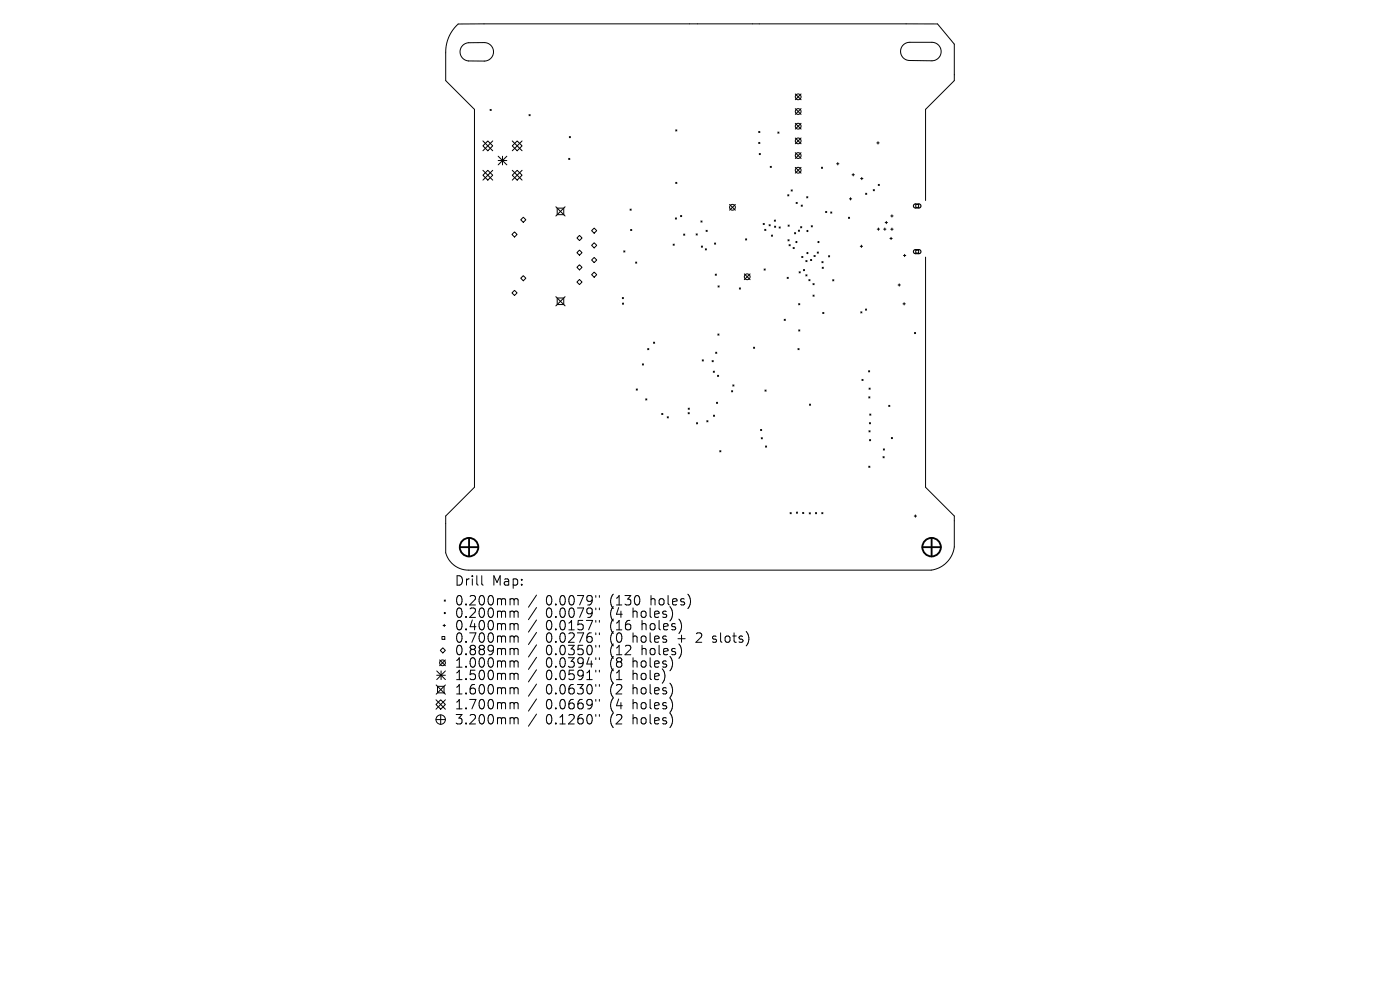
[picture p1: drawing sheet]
<svg xmlns="http://www.w3.org/2000/svg" width="297mm" height="210mm" viewBox="0 0 297 210" stroke-linecap="round" stroke-linejoin="round" font-family="sans-serif">
<defs><g id="words">
<g font-size="2.8">
<text x="96.5" y="124.5">Drill</text>
<text x="104.4" y="124.5">Map:</text>
<text x="96.5" y="128.7">0.200mm</text>
<text x="96.5" y="131.3">0.200mm</text>
<text x="115.7" y="128.7">0.0079&quot;</text>
<text x="115.7" y="131.3">0.0079&quot;</text>
<text x="129.4" y="128.7">(130</text>
<text x="129.4" y="131.3">(4</text>
<text x="134.2" y="131.3">holes)</text>
<text x="138" y="128.7">holes)</text>
<text x="96.5" y="133.9">0.400mm</text>
<text x="96.5" y="136.6">0.700mm</text>
<text x="115.7" y="133.9">0.0157&quot;</text>
<text x="115.7" y="136.6">0.0276&quot;</text>
<text x="129.4" y="133.9">(16</text>
<text x="129.4" y="136.6">(0</text>
<text x="134.2" y="136.6">holes</text>
<text x="136.1" y="133.9">holes)</text>
<text x="143.8" y="136.6">+</text>
<text x="147.9" y="136.6">2</text>
<text x="151.5" y="136.6">slots)</text>
<text x="96.5" y="139.2">0.889mm</text>
<text x="96.5" y="141.9">1.000mm</text>
<text x="115.7" y="139.2">0.0350&quot;</text>
<text x="115.7" y="141.9">0.0394&quot;</text>
<text x="129.4" y="139.2">(12</text>
<text x="129.4" y="141.9">(8</text>
<text x="134.2" y="141.9">holes)</text>
<text x="136.1" y="139.2">holes)</text>
<text x="96.5" y="144.5">1.500mm</text>
<text x="96.5" y="147.5">1.600mm</text>
<text x="115.7" y="144.5">0.0591&quot;</text>
<text x="115.7" y="147.5">0.0630&quot;</text>
<text x="129.4" y="144.5">(1</text>
<text x="129.4" y="147.5">(2</text>
<text x="134.2" y="144.5">hole)</text>
<text x="134.2" y="147.5">holes)</text>
<text x="96.5" y="150.7">1.700mm</text>
<text x="96.5" y="153.9">3.200mm</text>
<text x="115.7" y="150.7">0.0669&quot;</text>
<text x="115.7" y="153.9">0.1260&quot;</text>
<text x="129.4" y="150.7">(4</text>
<text x="129.4" y="153.9">(2</text>
<text x="134.2" y="150.7">holes)</text>
<text x="134.2" y="153.9">holes)</text>
</g>
</g></defs>
<g fill="none" stroke="#000" stroke-width=".21">
<path d="M98.1 9.7l1.1-.6 3.5-.1a1.96 1.96 0 0 1 2 2 1.96 1.96 0 0 1-2 2l-3.3-.1a1.94 1.94 0 0 1-1.7-1.2 1.94 1.94 0 0 1 .4-2zM168.7 19.9l1.2 1.3M169.9 19.9l-1.2 1.3M191.7 9.5l1.1-.5h4.9a1.96 1.96 0 0 1 2 1.9 1.96 1.96 0 0 1-2 2l-4.7-.1a1.93 1.93 0 0 1-1.8-1.2 1.93 1.93 0 0 1 .5-2.1zM102.4 37.2l1.1-1.1 1 1.1-1 1zM102.4 29.9l2.1 2.1M102.4 36.1l2.1 2.1M103.5 29.9l1 1-1 1.1-1.1-1.1zM104 23.2l.2 .2M104.2 23.2l-.2 .2M104.5 36.1l-2.1 2.1M104.5 29.9l-2.1 2.1"/>
<path d="M105.7 33.1l1.8 1.9M105.7 34.1h1.8M106.6 33.1v1.9M107.5 33.1l-1.8 1.9M108.7 37.2l1-1.1 1.1 1.1-1.1 1zM108.7 36.1l2.1 2.1M108.7 29.9l2.1 2.1M109.7 29.9l1.1 1-1.1 1.1-1-1.1zM110.8 29.9l-2.1 2.1M110.8 36.1l-2.1 2.1M112.2 24.3l.3 .3M112.5 24.3l-.3 .3"/>
<path d="M120.6 33.6l.3 .2M120.8 29l.2 .2M120.9 33.6l-.3 .2M121 29l-.2 .2M143.3 27.5l.3 .3M143.3 38.7l.3 .2M143.6 27.5l-.3 .3M143.6 38.7l-.3 .2M161 27.9l.2 .2M161 30.2l.2 .2M161.1 32.6l.2 .2M161.2 27.9l-.2 .2"/>
<path d="M161.2 30.2l-.2 .2M161.3 32.6l-.2 .2M163.4 35.3l.2 .2M163.6 35.3l-.2 .2M165 28l.3 .3M165.3 28l-.3 .3M168.7 23l1.2 1.3M168.7 26.2l1.2 1.2M168.7 29.3l1.2 1.2M168.7 32.4l1.2 1.2M168.7 35.5l1.2 1.2M169.9 23l-1.2 1.3"/>
<path d="M169.9 26.2l-1.2 1.2M169.9 29.3l-1.2 1.2M169.9 32.4l-1.2 1.2M169.9 35.5l-1.2 1.2M174.3 35.5l.2 .2M174.5 35.5l-.2 .2M177.5 34.7h.5M177.7 34.5v.5M180.8 37.1h.4M181 36.8v.5M182.6 37.9h.5M182.8 37.6v.5"/>
<path d="M186 30.3h.5M186.3 30.1v.5M186.3 39.1l.3 .3M186.6 39.1l-.3 .3M108.6 49.7l.6-.5 .5 .5-.5 .6zM110.5 46.6l.5-.5 .6 .5-.6 .6zM110.5 59l.5-.5 .6 .5-.6 .6zM117.9 43.9l2 1.9M118.2 44.2h1.4v1.3h-1.4zM119.9 43.9l-2 1.9M122.4 50.5l.5-.6 .6 .6-.6 .5zM122.4 53.6l.5-.5 .6 .5-.6 .5z"/>
<path d="M122.4 56.7l.5-.5 .6 .5-.6 .6zM122.4 59.8l.5-.5 .6 .5-.6 .6zM125.5 55.2l.5-.6 .6 .6-.6 .5zM125.5 58.3l.5-.6 .6 .6-.6 .5zM126 48.4l.6 .5-.6 .6-.5-.6zM126 51.5l.6 .5-.6 .6-.5-.6zM132.3 53.2l.3 .3M132.6 53.2l-.3 .3M133.7 44.4l.2 .2M133.8 48.7l.2 .2M133.9 44.4l-.2 .2M134 48.7l-.2 .2"/>
<path d="M134.8 55.6l.3 .2M135.1 55.6l-.3 .2M142.8 51.8l.2 .2M143 51.8l-.2 .2M143.3 46.2l.2 .3M143.5 46.2l-.2 .3M144.4 45.7l.2 .3M144.6 45.7l-.2 .3M145 49.7l.3 .2M145.3 49.7l-.3 .2M147.7 49.6l.2 .3M147.9 49.6l-.2 .3"/>
<path d="M148.7 46.9l.2 .2M148.8 52.2l.2 .2M148.9 46.9l-.2 .2M149 52.2l-.2 .2M149.6 52.8l.3 .2M149.8 48.9l.2 .2M149.9 52.8l-.3 .2M150 48.9l-.2 .2M151.6 51.6l.2 .2M151.7 58.1l.3 .3M151.8 51.6l-.2 .2M152 58.1l-.3 .3"/>
<path d="M154.8 43.4l1.2 1.2M156 43.4l-1.2 1.2M157.9 58.1l1.2 1.2M158.2 50.7l.2 .2M158.4 50.7l-.2 .2M159.1 58.1l-1.2 1.2M161.9 47.4l.2 .2M162.1 57.1l.2 .2M162.1 47.4l-.2 .2M162.2 48.6l.3 .3M162.3 57.1l-.2 .2M162.5 48.6l-.3 .3"/>
<path d="M163.2 47.7l.2 .2M163.4 47.7l-.2 .2M163.6 49.9l.3 .2M163.9 49.9l-.3 .2M164.3 46.7l.2 .2M164.3 48l.3 .2M164.5 46.7l-.2 .2M164.6 48l-.3 .2M165.3 48.1l.2 .3M165.5 48.1l-.2 .3M167 58.8l.2 .3M167.1 41.3l.3 .3"/>
<path d="M167.2 50.9l.2 .2M167.2 47.7l.2 .3M167.2 58.8l-.2 .3M167.4 41.3l-.3 .3M167.4 51.9l.2 .2M167.4 50.9l-.2 .2M167.4 47.7l-.2 .3M167.6 51.9l-.2 .2M167.8 40.3l.3 .2M168.1 40.3l-.3 .2M168.3 52.5l.2 .2M168.5 52.5l-.2 .2"/>
<path d="M168.6 49.4l.2 .2M168.8 49.4l-.2 .2M168.9 42.9l.2 .3M169.1 42.9l-.2 .3M169.4 48.8l.2 .3M169.5 57.6l.3 .3M169.6 48.8l-.2 .3M169.8 57.6l-.3 .3M169.8 48.1l.3 .2M170 43.5l.2 .3M170.1 54.4l.2 .2M170.1 48.1l-.3 .2"/>
<path d="M170.2 43.5l-.2 .3M170.3 54.4l-.2 .2M170.4 57.2l.3 .2M170.7 57.2l-.3 .2M171 58.3l.2 .2M171 55.3l.2 .2M171.1 41.7l.3 .3M171.2 58.3l-.2 .2M171.2 55.3l-.2 .2M171.4 41.7l-.3 .3M171.6 59.3l.2 .3M171.8 59.3l-.2 .3"/>
<path d="M172 55l.2 .3M172.1 47.9l.2 .2M172.2 55l-.2 .3M172.3 47.9l-.2 .2M172.7 54.2l.2 .2M172.9 54.2l-.2 .2M173.4 53.5l.2 .2M173.6 53.5l-.2 .2M174.4 55.5l.2 .2M174.4 56.7l.3 .2M174.6 55.5l-.2 .2M174.7 56.7l-.3 .2"/>
<path d="M175.1 44.8l.3 .3M175.4 44.8l-.3 .3M175.8 54.2l.2 .3M176 54.2l-.2 .3M176.2 45l.3 .2M176.5 45l-.3 .2M176.6 59.3l.3 .3M176.9 59.3l-.3 .3M180 46.1l.2 .2M180.2 42.2h.5M180.2 46.1l-.2 .2M180.4 41.9v.5"/>
<path d="M182.5 52.3h.5M182.7 52v.5M183.6 41l.3 .2M183.9 41l-.3 .2M185.3 40.2l.2 .3M185.5 40.2l-.2 .3M186.1 48.6h.5M186.3 48.4v.5M187.5 48.6h.5M187.7 48.4v.5M187.8 47.2h.5M188 47v.5"/>
<path d="M188.8 50.6h.5M189 48.6h.5M189 45.8h.5M189 50.3v.5M189.2 45.6v.5M189.2 48.4v.5M191.7 54.2h.5M191.9 54v.4M194.3 43.4h.6v.6h-.6zM194.3 53.1h.6v.6h-.6zM196.4 42.5v-19.3l6.1-6.1v-7.7l-3.6-4.3h-101.7a8 8 0 0 0-2.6 6.1v5.9l6.1 6.1v80.2l-6.1 6.1v7.8a5 5 0 0 0 4.9 3.6h98a5.7 5.7 0 0 0 5-4.9v-6.5l-6.1-6.1v-48.9M108.6 62.1l.6-.5 .5 .5-.5 .6z"/>
<path d="M117.9 62.9l2 2M118.2 63.2h1.4v1.4h-1.4zM119.9 62.9l-2 2M132 63.1l.3 .3M132 64.3l.3 .2M132.3 63.1l-.3 .3M132.3 64.3l-.3 .2M136.3 77.2l.2 .2M136.5 77.2l-.2 .2M137.4 73.9l.2 .3M137.6 73.9l-.2 .3M138.6 72.6l.3 .2"/>
<path d="M138.9 72.6l-.3 .2M149 76.3l.2 .3M149.2 76.3l-.2 .3M151.1 76.5l.2 .2M151.3 78.7l.3 .3M151.3 76.5l-.2 .2M151.6 78.7l-.3 .3M151.8 74.7l.3 .3M152.1 74.7l-.3 .3M152.2 79.6l.3 .3M152.3 70.9l.2 .2M152.3 60.6l.3 .3"/>
<path d="M152.5 79.6l-.3 .3M152.5 70.9l-.2 .2M152.6 60.6l-.3 .3M156.8 61.1l.3 .2M157.1 61.1l-.3 .2M159.9 73.6l.2 .3M160.1 73.6l-.2 .3M166.4 67.7l.2 .3M166.6 67.7l-.2 .3M169.3 73.9l.2 .3M169.4 64.4l.3 .3M169.4 70l.3 .2"/>
<path d="M169.5 73.9l-.2 .3M169.7 64.4l-.3 .3M169.7 70l-.3 .2M172.5 60.2l.2 .2M172.5 62.6l.2 .2M172.7 60.2l-.2 .2M172.7 62.6l-.2 .2M174.5 66.3l.3 .2M174.8 66.3l-.3 .2M182.6 66.1l.3 .3M182.9 66.1l-.3 .3M183.6 65.6l.2 .2"/>
<path d="M183.8 65.6l-.2 .2M184.3 78.6l.2 .3M184.5 78.6l-.2 .3M190.5 60.5h.5M190.8 60.2v.5M191.6 64.4h.4M191.8 64.2v.5M194 70.5l.2 .3M194.2 70.5l-.2 .3M135 82.5l.2 .3M135.2 82.5l-.2 .3M137 84.6l.2 .3"/>
<path d="M137.2 84.6l-.2 .3M140.4 87.7l.2 .2M140.6 87.7l-.2 .2M141.5 88.4l.3 .3M141.8 88.4l-.3 .3M146 87.5l.2 .3M146 86.6l.2 .2M146.2 87.5l-.2 .3M146.2 86.6l-.2 .2M147.8 89.7l.2 .2M148 89.7l-.2 .2M149.9 89.2l.3 .3"/>
<path d="M150.2 89.2l-.3 .3M151.4 88.1l.2 .2M151.6 88.1l-.2 .2M152 85.3l.2 .3M152.2 85.3l-.2 .3M152.7 95.6l.2 .3M152.9 95.6l-.2 .3M155.2 82.9l.2 .2M155.4 82.9l-.2 .2M155.5 81.7l.2 .2M155.7 81.7l-.2 .2M161.3 91.1l.3 .2"/>
<path d="M161.5 92.8l.2 .3M161.6 91.1l-.3 .2M161.7 92.8l-.2 .3M162.3 82.7l.2 .3M162.4 94.6l.2 .3M162.5 82.7l-.2 .3M162.6 94.6l-.2 .3M171.7 85.7l.3 .3M172 85.7l-.3 .3M182.9 80.5l.2 .2M183.1 80.5l-.2 .2M184.3 84.2l.2 .2"/>
<path d="M184.3 98.9l.2 .2M184.3 91.4l.3 .2M184.4 82.3l.2 .3M184.4 89.7l.3 .2M184.5 93.3l.2 .2M184.5 87.8l.3 .3M184.5 84.2l-.2 .2M184.5 98.9l-.2 .2M184.6 91.4l-.3 .2M184.6 82.3l-.2 .3M184.7 89.7l-.3 .2M184.7 93.3l-.2 .2"/>
<path d="M184.8 87.8l-.3 .3M187.3 96.9l.3 .2M187.4 95.2l.2 .3M187.6 96.9l-.3 .2M187.6 95.2l-.2 .3M188.5 86l.3 .2M188.8 86l-.3 .2M189.1 92.8l.2 .3M189.3 92.8l-.2 .3M167.6 108.7l.3 .3M167.9 108.7l-.3 .3M168.9 108.6l.3 .3"/>
<path d="M169.2 108.6l-.3 .3M170.3 108.7l.2 .2M170.5 108.7l-.2 .2M171.7 108.8l.2 .2M171.9 108.8l-.2 .2M173 108.7l.2 .3M173.2 108.7l-.2 .3M174.3 108.7l.3 .3M174.6 108.7l-.3 .3M194 109.5h.4M194.2 109.2v.5M93.3 140l1.2 1.2"/>
<path d="M93.4 138l.5-.6 .6 .6-.6 .5zM93.8 135h.6v.6h-.6zM94 132.7h.5M94.2 127.3l.3 .2M94.2 132.4v.5M94.5 127.3l-.3 .2M94.5 140l-1.2 1.2M102.2 122.1v1.7l.3 .3M108.8 127l.3 .3M108.8 129.6l.3 .3M108.8 132.3l.3 .3M108.8 134.9l.3 .3"/>
<path d="M108.8 137.6l.3 .2M109.1 127.3v1M109.1 129.9v1.1M109.1 132.6v1M109.1 135.2v1M109.1 137.8v1.1M109.1 127.3l.2-.3 .5 .1 .1 1.2M109.1 129.9l.2-.3 .5 .1 .1 1.3M109.1 132.6l.2-.3 .5 .1 .1 1.2M109.1 135.2l.2-.3 .5 .1 .1 1.2M109.1 137.8l.2-.2 .5 .1 .1 1.2M113.8 126.2l-1.7 2.6"/>
<path d="M113.8 128.9l-1.7 2.5M113.8 131.5l-1.7 2.6M113.8 134.2l-1.7 2.5M113.8 136.8l-1.7 2.6M113.8 139.4l-1.7 2.6M126.4 126.3v.4M126.4 129v.4M126.4 131.6v.4M126.4 134.2v.4M126.4 136.9v.4M126.4 139.5v.4M127.2 126.3v.4"/>
<path d="M127.2 129v.4M127.2 131.6v.4M127.2 134.2v.4M127.2 136.9v.4M127.2 139.5v.4M142.7 130l-.1 .9M144.5 132.2v1.3M144.5 137.5v1.3M146.4 126.9v1.3M92.5 148.4l2 2M92.5 152.6h2M92.5 145.3l2 2"/>
<path d="M92.7 142.3l1.8 1.9M92.7 143.2h1.8M92.8 145.6h1.4v1.4h-1.4zM93.5 148.4l1 1-1 1-1-1zM93.5 151.6v2M93.6 142.3v1.9M94.5 142.3l-1.8 1.9M94.5 145.3l-2 2M94.5 148.4l-2 2M108.8 140.2l.3 .3M108.8 142.8l.3 .3M108.8 145.9l.3 .3"/>
<path d="M108.8 149l.3 .3M108.8 152.2l.3 .3M109.1 140.5v1M109.1 143.1v1.1M109.1 146.2v1M109.1 149.3v1.1M109.1 152.5v1.1M109.1 140.5l.2-.3 .5 .1 .1 1.2M109.1 143.1l.2-.3 .5 .1 .1 1.3M109.1 146.2l.2-.3 .5 .1 .1 1.2M109.1 149.3l.2-.3 .5 .1 .1 1.3M109.1 152.5l.2-.3 .5 .1 .1 1.3"/>
<path d="M113.8 142.1l-1.7 2.5M113.8 145.1l-1.7 2.6M113.8 148.3l-1.7 2.5M113.8 151.5l-1.7 2.5M126.4 142.2v.4M126.4 145.2v.4M126.4 148.4v.4M126.4 151.6v.4M127.2 142.2v.4M127.2 145.2v.4M127.2 148.4v.4M127.2 151.6v.4"/>
<path d="M142.6 145.8v1.3M142.6 148.9v1.4M142.6 152.1v1.4M142.7 140.6l-.1 .8"/>
<circle cx="169.3" cy="20.5" r=".61"/>
<circle cx="169.3" cy="23.7" r=".61"/>
<circle cx="169.3" cy="36.1" r=".61"/>
<circle cx="169.3" cy="26.8" r=".61"/>
<circle cx="169.3" cy="33" r=".61"/>
<circle cx="169.3" cy="29.9" r=".61"/>
<circle cx="155.4" cy="44" r=".61"/>
<circle cx="158.5" cy="58.7" r=".61"/>
<circle cx="169" cy="51.3" r=".12"/>
<circle cx="171.3" cy="49" r=".12"/>
<circle cx="171.3" cy="53.7" r=".12"/>
<circle cx="173.6" cy="51.3" r=".12"/>
<circle cx="94.4" cy="130" r=".12"/>
<circle cx="93.5" cy="152.6" r="1"/>
<circle cx="93.9" cy="140.6" r=".61"/>
</g>
<path d="M193.9 43.4l1.2-.1 .2 .2 .1 .3-.3 .3h-1l-.3-.3zM193.9 53.1l1.2-.1 .2 .2 .1 .3-.3 .3h-1l-.3-.3z" fill="none" stroke="#000" stroke-width=".25"/>
<g fill="none" stroke="#000" stroke-width=".39">
<path d="M97.5 116.1h4M99.5 114.1v3.9M195.7 116.1h3.9M197.6 114.1v3.9"/>
<circle cx="99.5" cy="116.1" r="1.96"/>
<circle cx="197.6" cy="116.1" r="1.96"/>
</g>
<use href="#words"/>
</svg>
